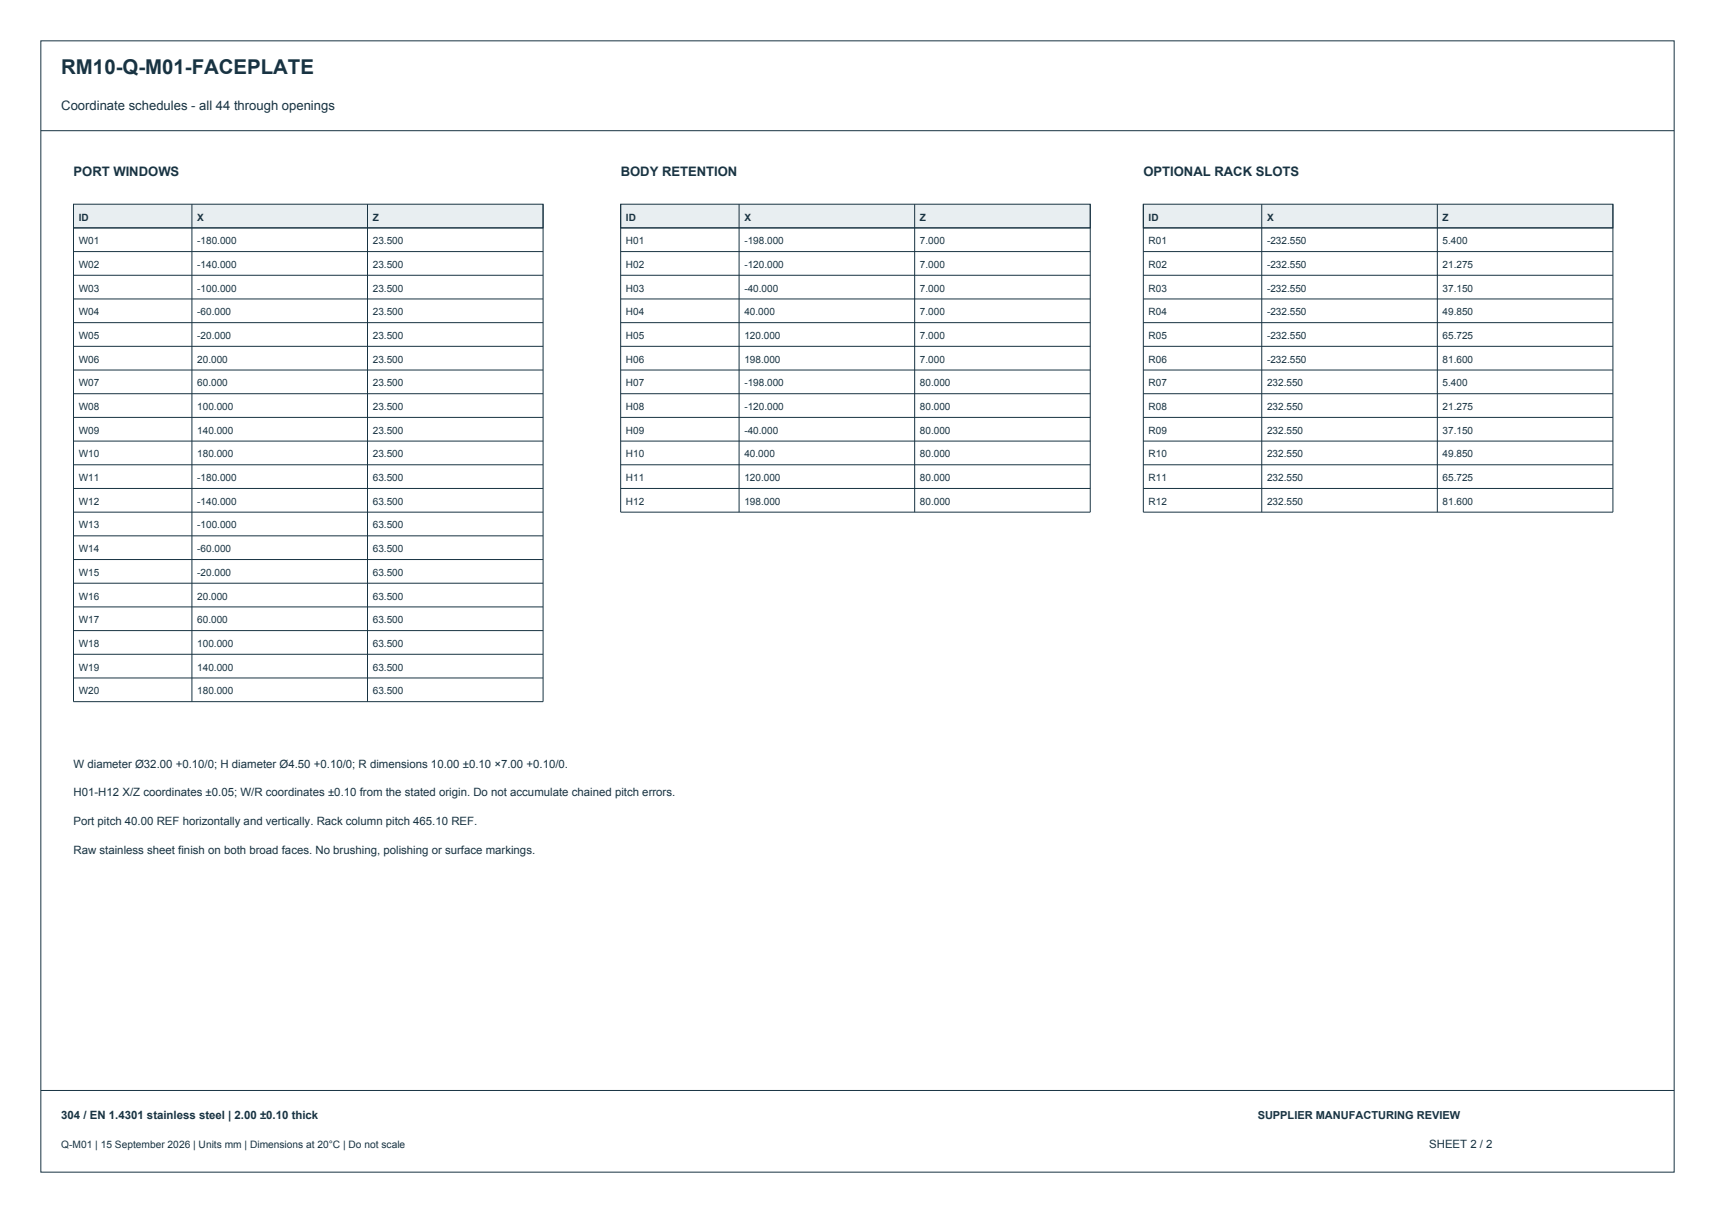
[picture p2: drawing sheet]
<svg xmlns="http://www.w3.org/2000/svg" width="420mm" height="297mm" viewBox="0 0 420 297" stroke-linecap="round" stroke-linejoin="round" font-family="sans-serif">
<defs><g id="words">
<text font-size="5" fill="#183342" x="15" y="18">RM10-Q-M01-FACEPLATE</text>
<g font-size="3.2" fill="#183342">
<text x="15" y="27">Coordinate schedules - all 44 through openings</text>
<text x="18" y="43">PORT WINDOWS</text>
<text x="152" y="43">BODY RETENTION</text>
<text x="280" y="43">OPTIONAL RACK SLOTS</text>
</g>
<g font-size="2.8" fill="#183342">
<text x="18" y="188">W diameter Ø32.00 +0.10/0; H diameter Ø4.50 +0.10/0; R dimensions 10.00 ±0.10 ×7.00 +0.10/0.</text>
<text x="18" y="195">H01-H12 X/Z coordinates ±0.05; W/R coordinates ±0.10 from the stated origin. Do not accumulate chained pitch errors.</text>
<text x="18" y="202">Port pitch 40.00 REF horizontally and vertically. Rack column pitch 465.10 REF.</text>
<text x="18" y="209">Raw stainless sheet finish on both broad faces. No brushing, polishing or surface markings.</text>
<text x="15" y="274">304 / EN 1.4301 stainless steel | 2.00 ±0.10 thick</text>
<text x="350" y="281">SHEET 2 / 2</text>
</g>
<text font-size="2.7" fill="#183342" x="308" y="274">SUPPLIER MANUFACTURING REVIEW</text>
<g font-size="2.5" fill="#183342">
<text x="19.3" y="54">ID</text>
<text x="48.3" y="54">X</text>
<text x="91.3" y="54">Z</text>
<text x="153.3" y="54">ID</text>
<text x="182.3" y="54">X</text>
<text x="225.3" y="54">Z</text>
<text x="281.3" y="54">ID</text>
<text x="310.3" y="54">X</text>
<text x="353.3" y="54">Z</text>
<text x="19.3" y="59.8">W01</text>
<text x="48.3" y="59.8">-180.000</text>
<text x="91.3" y="59.8">23.500</text>
<text x="153.3" y="59.8">H01</text>
<text x="182.3" y="59.8">-198.000</text>
<text x="225.3" y="59.8">7.000</text>
<text x="281.3" y="59.8">R01</text>
<text x="310.3" y="59.8">-232.550</text>
<text x="353.3" y="59.8">5.400</text>
<text x="19.3" y="65.6">W02</text>
<text x="48.3" y="65.6">-140.000</text>
<text x="91.3" y="65.6">23.500</text>
<text x="153.3" y="65.6">H02</text>
<text x="182.3" y="65.6">-120.000</text>
<text x="225.3" y="65.6">7.000</text>
<text x="281.3" y="65.6">R02</text>
<text x="310.3" y="65.6">-232.550</text>
<text x="353.3" y="65.6">21.275</text>
<text x="19.3" y="71.4">W03</text>
<text x="48.3" y="71.4">-100.000</text>
<text x="91.3" y="71.4">23.500</text>
<text x="153.3" y="71.4">H03</text>
<text x="182.3" y="71.4">-40.000</text>
<text x="225.3" y="71.4">7.000</text>
<text x="281.3" y="71.4">R03</text>
<text x="310.3" y="71.4">-232.550</text>
<text x="353.3" y="71.4">37.150</text>
<text x="19.3" y="77.2">W04</text>
<text x="48.3" y="77.2">-60.000</text>
<text x="91.3" y="77.2">23.500</text>
<text x="153.3" y="77.2">H04</text>
<text x="182.3" y="77.2">40.000</text>
<text x="225.3" y="77.2">7.000</text>
<text x="281.3" y="77.2">R04</text>
<text x="310.3" y="77.2">-232.550</text>
<text x="353.3" y="77.2">49.850</text>
<text x="19.3" y="83">W05</text>
<text x="48.3" y="83">-20.000</text>
<text x="91.3" y="83">23.500</text>
<text x="153.3" y="83">H05</text>
<text x="182.3" y="83">120.000</text>
<text x="225.3" y="83">7.000</text>
<text x="281.3" y="83">R05</text>
<text x="310.3" y="83">-232.550</text>
<text x="353.3" y="83">65.725</text>
<text x="19.3" y="88.8">W06</text>
<text x="48.3" y="88.8">20.000</text>
<text x="91.3" y="88.8">23.500</text>
<text x="153.3" y="88.8">H06</text>
<text x="182.3" y="88.8">198.000</text>
<text x="225.3" y="88.8">7.000</text>
<text x="281.3" y="88.8">R06</text>
<text x="310.3" y="88.8">-232.550</text>
<text x="353.3" y="88.8">81.600</text>
<text x="19.3" y="94.6">W07</text>
<text x="48.3" y="94.6">60.000</text>
<text x="91.3" y="94.6">23.500</text>
<text x="153.3" y="94.6">H07</text>
<text x="182.3" y="94.6">-198.000</text>
<text x="225.3" y="94.6">80.000</text>
<text x="281.3" y="94.6">R07</text>
<text x="310.3" y="94.6">232.550</text>
<text x="353.3" y="94.6">5.400</text>
<text x="19.3" y="100.4">W08</text>
<text x="48.3" y="100.4">100.000</text>
<text x="91.3" y="100.4">23.500</text>
<text x="153.3" y="100.4">H08</text>
<text x="182.3" y="100.4">-120.000</text>
<text x="225.3" y="100.4">80.000</text>
<text x="281.3" y="100.4">R08</text>
<text x="310.3" y="100.4">232.550</text>
<text x="353.3" y="100.4">21.275</text>
<text x="19.3" y="106.2">W09</text>
<text x="48.3" y="106.2">140.000</text>
<text x="91.3" y="106.2">23.500</text>
<text x="153.3" y="106.2">H09</text>
<text x="182.3" y="106.2">-40.000</text>
<text x="225.3" y="106.2">80.000</text>
<text x="281.3" y="106.2">R09</text>
<text x="310.3" y="106.2">232.550</text>
<text x="353.3" y="106.2">37.150</text>
<text x="19.3" y="112">W10</text>
<text x="48.3" y="112">180.000</text>
<text x="91.3" y="112">23.500</text>
<text x="153.3" y="112">H10</text>
<text x="182.3" y="112">40.000</text>
<text x="225.3" y="112">80.000</text>
<text x="281.3" y="112">R10</text>
<text x="310.3" y="112">232.550</text>
<text x="353.3" y="112">49.850</text>
<text x="19.3" y="117.8">W11</text>
<text x="48.3" y="117.8">-180.000</text>
<text x="91.3" y="117.8">63.500</text>
<text x="153.3" y="117.8">H11</text>
<text x="182.3" y="117.8">120.000</text>
<text x="225.3" y="117.8">80.000</text>
<text x="281.3" y="117.8">R11</text>
<text x="310.3" y="117.8">232.550</text>
<text x="353.3" y="117.8">65.725</text>
<text x="19.3" y="123.6">W12</text>
<text x="48.3" y="123.6">-140.000</text>
<text x="91.3" y="123.6">63.500</text>
<text x="153.3" y="123.6">H12</text>
<text x="182.3" y="123.6">198.000</text>
<text x="225.3" y="123.6">80.000</text>
<text x="281.3" y="123.6">R12</text>
<text x="310.3" y="123.6">232.550</text>
<text x="353.3" y="123.6">81.600</text>
<text x="19.3" y="129.4">W13</text>
<text x="48.3" y="129.4">-100.000</text>
<text x="91.3" y="129.4">63.500</text>
<text x="19.3" y="135.2">W14</text>
<text x="48.3" y="135.2">-60.000</text>
<text x="91.3" y="135.2">63.500</text>
<text x="19.3" y="141">W15</text>
<text x="48.3" y="141">-20.000</text>
<text x="91.3" y="141">63.500</text>
<text x="19.3" y="146.8">W16</text>
<text x="48.3" y="146.8">20.000</text>
<text x="91.3" y="146.8">63.500</text>
<text x="19.3" y="152.6">W17</text>
<text x="48.3" y="152.6">60.000</text>
<text x="91.3" y="152.6">63.500</text>
<text x="19.3" y="158.4">W18</text>
<text x="48.3" y="158.4">100.000</text>
<text x="91.3" y="158.4">63.500</text>
<text x="19.3" y="164.2">W19</text>
<text x="48.3" y="164.2">140.000</text>
<text x="91.3" y="164.2">63.500</text>
<text x="19.3" y="170">W20</text>
<text x="48.3" y="170">180.000</text>
<text x="91.3" y="170">63.500</text>
<text x="15" y="281">Q-M01 | 15 September 2026 | Units mm | Dimensions at 20°C | Do not scale</text>
</g>
</g></defs>
<path d="M10 10h400v277h-400zM10 32h400M10 267h400" fill="none" stroke="#183342" stroke-width=".24"/>
<path d="M18 50h115v5.8h-115z" fill-rule="evenodd" fill="#e8eef1" stroke="#183342" stroke-width=".24"/>
<g fill="none" stroke="#183342" stroke-width=".24">
<path d="M18 55.8h115M18 50v121.8h115v-121.8M47 50v121.8M90 50v121.8M18 61.6h115M18 67.4h115M18 73.2h115M18 79h115M18 84.8h115M18 90.6h115M18 96.4h115M18 102.2h115"/>
<path d="M18 108h115M18 113.8h115M18 119.6h115M18 125.4h115M18 131.2h115M18 137h115M18 142.8h115M18 148.6h115M18 154.4h115M18 160.2h115M18 166h115"/>
</g>
<path d="M152 50h115v5.8h-115z" fill-rule="evenodd" fill="#e8eef1" stroke="#183342" stroke-width=".24"/>
<g fill="none" stroke="#183342" stroke-width=".24">
<path d="M152 55.8h115M152 50v75.4h115v-75.4M181 50v75.4M224 50v75.4M152 61.6h115M152 67.4h115M152 73.2h115M152 79h115M152 84.8h115M152 90.6h115M152 96.4h115M152 102.2h115"/>
<path d="M152 108h115M152 113.8h115M152 119.6h115"/>
</g>
<path d="M280 50h115v5.8h-115z" fill-rule="evenodd" fill="#e8eef1" stroke="#183342" stroke-width=".24"/>
<g fill="none" stroke="#183342" stroke-width=".24">
<path d="M280 55.8h115M280 50v75.4h115v-75.4M309 50v75.4M352 50v75.4M280 61.6h115M280 67.4h115M280 73.2h115M280 79h115M280 84.8h115M280 90.6h115M280 96.4h115M280 102.2h115"/>
<path d="M280 108h115M280 113.8h115M280 119.6h115"/>
</g>
<use href="#words"/>
</svg>
